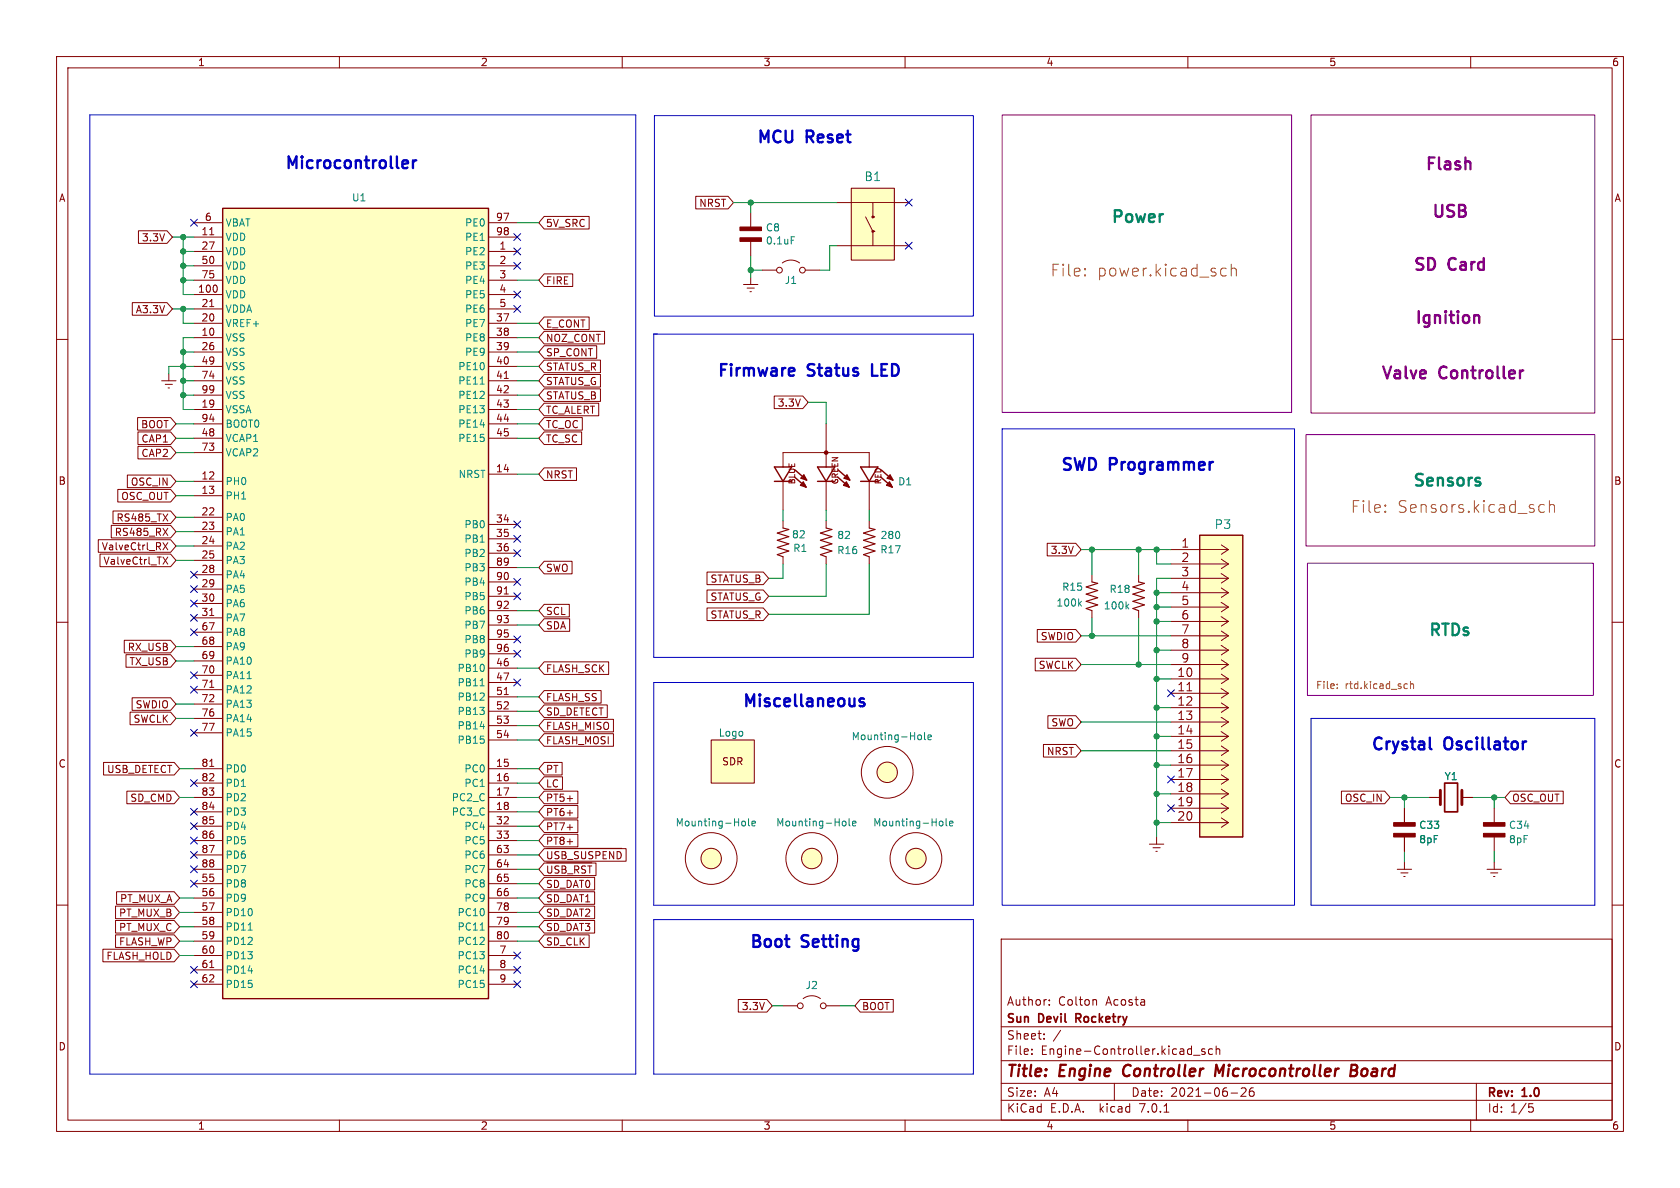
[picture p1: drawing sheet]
<svg xmlns="http://www.w3.org/2000/svg" width="297mm" height="210mm" viewBox="0 0 297 210" stroke-linecap="round" stroke-linejoin="round" font-family="sans-serif">
<defs><g id="words">
<g font-size="2.9" fill="#0000c2">
<text x="50.5" y="30">Microcontroller</text>
<text x="134" y="25.4">MCU</text>
<text x="142.7" y="25.4">Reset</text>
<text x="127" y="66.7">Firmware</text>
<text x="143" y="66.7">Status</text>
<text x="154.9" y="66.7">LED</text>
<text x="187.7" y="83.3">SWD Programmer</text>
<text x="131.4" y="125.1">Miscellaneous</text>
<text x="242.6" y="132.7">Crystal</text>
<text x="255.6" y="132.7">Oscillator</text>
<text x="132.7" y="167.6">Boot</text>
<text x="142" y="167.6">Setting</text>
</g>
<g font-size="2.9" fill="#840084">
<text x="251.8" y="30.5">Flash</text>
<text x="253" y="38.9">USB</text>
<text x="249.7" y="48.3">SD</text>
<text x="256" y="48.3">Card</text>
<text x="250" y="57.7">Ignition</text>
<text x="244" y="67.5">Valve</text>
<text x="254.4" y="67.5">Controller</text>
</g>
<g font-size="2.9" fill="#008484">
<text x="196.6" y="39.5">Power</text>
<text x="249.9" y="86.1">Sensors</text>
</g>
<g font-size="2.9" fill="#848400">
<text x="185.7" y="49.1">File:</text>
<text x="193.9" y="49.1">power.kicad_sch</text>
<text x="238.8" y="90.9">File:</text>
<text x="246.9" y="90.9">Sensors.kicad_sch</text>
</g>
<text font-size="2.8" fill="#008484" x="252.7" y="112.5">RTDs</text>
<g font-size="2.8" fill="#840000">
<text x="178" y="190.8">Title:</text>
<text x="187.4" y="190.8">Engine</text>
<text x="199.3" y="190.8">Controller</text>
<text x="216.1" y="190.8">Microcontroller</text>
<text x="240.6" y="190.8">Board</text>
</g>
<g font-size="2.1" fill="#008484">
<text x="152.8" y="32.2">B1</text>
<text x="214.7" y="93.7">P3</text>
</g>
<g font-size="2.1" fill="#840000">
<text x="208.8" y="96.9">1</text>
<text x="208.8" y="99.4">2</text>
<text x="208.8" y="102">3</text>
<text x="208.8" y="104.5">4</text>
<text x="208.8" y="107.1">5</text>
<text x="208.8" y="109.6">6</text>
<text x="208.8" y="112.1">7</text>
<text x="208.1" y="119.8">10</text>
<text x="208.8" y="114.7">8</text>
<text x="208.8" y="117.2">9</text>
<text x="208.1" y="122.3">11</text>
<text x="208.1" y="124.8">12</text>
<text x="208.1" y="127.4">13</text>
<text x="208.1" y="129.9">14</text>
<text x="208.1" y="132.5">15</text>
<text x="208.1" y="135">16</text>
<text x="208.1" y="137.5">17</text>
<text x="208.1" y="140.1">18</text>
<text x="208.1" y="142.6">19</text>
<text x="208.1" y="145.2">20</text>
<text x="178" y="177.9">Author:</text>
<text x="187.1" y="177.9">Colton</text>
<text x="195.5" y="177.9">Acosta</text>
<text x="178" y="183.9">Sheet:</text>
<text x="178" y="181.1">Sun</text>
<text x="183.7" y="181.1">Devil</text>
<text x="186.2" y="183.9">/</text>
<text x="190.8" y="181.1">Rocketry</text>
<text x="178" y="186.6">File:</text>
<text x="184" y="186.6">Engine-Controller.kicad_sch</text>
<text x="178" y="196.8">KiCad</text>
<text x="178" y="194">Size:</text>
<text x="184.6" y="194">A4</text>
<text x="185.7" y="196.8">E.D.A.</text>
<text x="194.4" y="196.8">kicad</text>
<text x="200" y="194">Date:</text>
<text x="201.5" y="196.8">7.0.1</text>
<text x="206.9" y="194">2021-06-26</text>
<text x="263" y="194.2">Rev:</text>
<text x="263" y="196.8">Id:</text>
<text x="267" y="196.8">1/5</text>
<text x="269.2" y="194.2">1.0</text>
</g>
<g font-size="1.8" fill="#840000">
<text x="35" y="11.8">1</text>
<text x="85" y="11.8">2</text>
<text x="135" y="11.8">3</text>
<text x="185" y="11.8">4</text>
<text x="235" y="11.8">5</text>
<text x="285" y="11.8">6</text>
<text x="10.4" y="35.8">A</text>
<text x="285.4" y="35.8">A</text>
<text x="35.6" y="41.7">11</text>
<text x="36.2" y="39.1">6</text>
<text x="87.6" y="39.1">97</text>
<text x="87.6" y="41.7">98</text>
<text x="96.5" y="40.3">5V_SRC</text>
<text x="123.5" y="36.7">NRST</text>
<text x="25" y="42.8">3.3V</text>
<text x="35.6" y="44.2">27</text>
<text x="35.6" y="46.7">50</text>
<text x="88.2" y="44.2">1</text>
<text x="88.2" y="46.7">2</text>
<text x="35" y="51.8">100</text>
<text x="35.6" y="49.3">75</text>
<text x="88.2" y="49.3">3</text>
<text x="88.2" y="51.8">4</text>
<text x="96.5" y="50.4">FIRE</text>
<text x="23.9" y="55.5">A3.3V</text>
<text x="35.6" y="59.4">10</text>
<text x="35.6" y="56.9">20</text>
<text x="35.6" y="54.4">21</text>
<text x="87.6" y="56.9">37</text>
<text x="87.6" y="59.4">38</text>
<text x="88.2" y="54.4">5</text>
<text x="96.5" y="58.1">E_CONT</text>
<text x="35.6" y="62">26</text>
<text x="35.6" y="64.5">49</text>
<text x="87.6" y="62">39</text>
<text x="87.6" y="64.5">40</text>
<text x="96.5" y="60.6">NOZ_CONT</text>
<text x="96.5" y="63.1">SP_CONT</text>
<text x="96.5" y="65.7">STATUS_R</text>
<text x="35.6" y="67.1">74</text>
<text x="35.6" y="69.6">99</text>
<text x="87.6" y="67.1">41</text>
<text x="87.6" y="69.6">42</text>
<text x="96.5" y="70.8">STATUS_B</text>
<text x="96.5" y="68.2">STATUS_G</text>
<text x="24.8" y="75.8">BOOT</text>
<text x="35.6" y="72.1">19</text>
<text x="35.6" y="77.2">48</text>
<text x="35.6" y="74.7">94</text>
<text x="87.6" y="72.1">43</text>
<text x="87.6" y="74.7">44</text>
<text x="87.6" y="77.2">45</text>
<text x="96.5" y="75.8">TC_OC</text>
<text x="96.5" y="73.3">TC_ALERT</text>
<text x="137.4" y="72">3.3V</text>
<text x="24.9" y="78.4">CAP1</text>
<text x="24.9" y="80.9">CAP2</text>
<text x="35.6" y="79.8">73</text>
<text x="87.6" y="83.6">14</text>
<text x="96.5" y="78.4">TC_SC</text>
<text x="10.3" y="85.8">B</text>
<text x="21.3" y="88.5">OSC_OUT</text>
<text x="23" y="86">OSC_IN</text>
<text x="35.6" y="84.8">12</text>
<text x="35.6" y="87.4">13</text>
<text x="96.5" y="84.7">NRST</text>
<text x="285.3" y="85.8">B</text>
<text x="20.2" y="94.9">RS485_RX</text>
<text x="20.5" y="92.4">RS485_TX</text>
<text x="35.6" y="91.2">22</text>
<text x="35.6" y="93.7">23</text>
<text x="87.6" y="92.5">34</text>
<text x="87.6" y="95">35</text>
<text x="17.9" y="97.4">ValveCtrl_RX</text>
<text x="18.2" y="100">ValveCtrl_TX</text>
<text x="35.6" y="96.3">24</text>
<text x="35.6" y="98.8">25</text>
<text x="35.6" y="101.3">28</text>
<text x="87.6" y="97.5">36</text>
<text x="87.6" y="100.1">89</text>
<text x="96.5" y="101.2">SWO</text>
<text x="185.6" y="98.1">3.3V</text>
<text x="35.6" y="103.9">29</text>
<text x="35.6" y="106.4">30</text>
<text x="87.6" y="102.6">90</text>
<text x="87.6" y="105.2">91</text>
<text x="87.6" y="107.7">92</text>
<text x="125.5" y="106.3">STATUS_G</text>
<text x="125.5" y="103.2">STATUS_B</text>
<text x="35.6" y="109">31</text>
<text x="35.6" y="111.5">67</text>
<text x="87.6" y="110.2">93</text>
<text x="87.6" y="112.8">95</text>
<text x="96.5" y="108.9">SCL</text>
<text x="96.5" y="111.4">SDA</text>
<text x="125.5" y="109.5">STATUS_R</text>
<text x="183.9" y="113.3">SWDIO</text>
<text x="22.5" y="115.2">RX_USB</text>
<text x="22.8" y="117.8">TX_USB</text>
<text x="35.6" y="114">68</text>
<text x="35.6" y="116.6">69</text>
<text x="35.6" y="119.1">70</text>
<text x="87.6" y="117.9">46</text>
<text x="87.6" y="115.3">96</text>
<text x="96.5" y="119">FLASH_SCK</text>
<text x="183.5" y="118.4">SWCLK</text>
<text x="23.9" y="125.4">SWDIO</text>
<text x="35.6" y="121.7">71</text>
<text x="35.6" y="124.2">72</text>
<text x="87.6" y="120.4">47</text>
<text x="87.6" y="122.9">51</text>
<text x="87.6" y="125.5">52</text>
<text x="96.5" y="124.1">FLASH_SS</text>
<text x="23.5" y="127.9">SWCLK</text>
<text x="35.6" y="126.7">76</text>
<text x="35.6" y="129.3">77</text>
<text x="87.6" y="128">53</text>
<text x="87.6" y="130.6">54</text>
<text x="96.5" y="131.7">FLASH_MOSI</text>
<text x="96.5" y="129.2">FLASH_MISO</text>
<text x="96.5" y="126.6">SD_DETECT</text>
<text x="185.7" y="128.6">SWO</text>
<text x="10.3" y="135.8">C</text>
<text x="18.8" y="136.8">USB_DETECT</text>
<text x="35.6" y="135.6">81</text>
<text x="87.6" y="135.6">15</text>
<text x="96.5" y="136.8">PT</text>
<text x="127.6" y="135.5">SDR</text>
<text x="185" y="133.6">NRST</text>
<text x="285.3" y="135.8">C</text>
<text x="22.9" y="141.9">SD_CMD</text>
<text x="35.6" y="138.2">82</text>
<text x="35.6" y="140.7">83</text>
<text x="35.6" y="143.3">84</text>
<text x="87.6" y="138.2">16</text>
<text x="87.6" y="140.7">17</text>
<text x="87.6" y="143.3">18</text>
<text x="96.5" y="141.9">PT5+</text>
<text x="96.5" y="139.3">LC</text>
<text x="237.6" y="141.9">OSC_IN</text>
<text x="267.3" y="141.9">OSC_OUT</text>
<text x="35.6" y="145.8">85</text>
<text x="35.6" y="148.3">86</text>
<text x="87.6" y="145.8">32</text>
<text x="87.6" y="148.3">33</text>
<text x="96.5" y="149.5">PT8+</text>
<text x="96.5" y="147">PT7+</text>
<text x="96.5" y="144.4">PT6+</text>
<text x="35.6" y="156">55</text>
<text x="35.6" y="150.9">87</text>
<text x="35.6" y="153.4">88</text>
<text x="87.6" y="150.9">63</text>
<text x="87.6" y="153.4">64</text>
<text x="87.6" y="156">65</text>
<text x="96.5" y="152.7">~{USB_SUSPEND}</text>
<text x="96.5" y="155.2">~{USB_RST}</text>
<text x="21.1" y="159.7">PT_MUX_A</text>
<text x="35.6" y="158.5">56</text>
<text x="35.6" y="161">57</text>
<text x="87.6" y="158.5">66</text>
<text x="87.6" y="161">78</text>
<text x="96.5" y="157.1">SD_DAT0</text>
<text x="96.5" y="159.7">SD_DAT1</text>
<text x="20.9" y="167.3">FLASH_WP</text>
<text x="20.9" y="164.7">PT_MUX_C</text>
<text x="20.9" y="162.2">PT_MUX_B</text>
<text x="35.6" y="163.6">58</text>
<text x="35.6" y="166.1">59</text>
<text x="87.6" y="163.6">79</text>
<text x="87.6" y="166.1">80</text>
<text x="96.5" y="164.7">SD_DAT3</text>
<text x="96.5" y="167.3">SD_CLK</text>
<text x="96.5" y="162.2">SD_DAT2</text>
<text x="18.7" y="169.8">FLASH_HOLD</text>
<text x="35.6" y="168.7">60</text>
<text x="35.6" y="171.2">61</text>
<text x="35.6" y="173.7">62</text>
<text x="88.2" y="168.7">7</text>
<text x="88.2" y="171.2">8</text>
<text x="88.2" y="173.7">9</text>
<text x="131" y="178.7">3.3V</text>
<text x="152.4" y="178.7">BOOT</text>
<text x="10.3" y="185.8">D</text>
<text x="285.3" y="185.8">D</text>
<text x="35" y="199.8">1</text>
<text x="85" y="199.8">2</text>
<text x="135" y="199.8">3</text>
<text x="185" y="199.8">4</text>
<text x="235" y="199.8">5</text>
<text x="285" y="199.8">6</text>
</g>
<g font-size="1.8" fill="#008484">
<text x="62.2" y="35.8">U1</text>
<text x="39.9" y="40.2">VBAT</text>
<text x="82.1" y="40.2">PE0</text>
<text x="135.3" y="41.1">C8</text>
<text x="39.9" y="42.7">VDD</text>
<text x="39.9" y="45.3">VDD</text>
<text x="39.9" y="47.8">VDD</text>
<text x="82.1" y="45.3">PE2</text>
<text x="82.1" y="47.8">PE3</text>
<text x="82.1" y="42.7">PE1</text>
<text x="135.3" y="43.4">0.1uF</text>
<text x="39.9" y="52.9">VDD</text>
<text x="39.9" y="50.4">VDD</text>
<text x="82.1" y="50.4">PE4</text>
<text x="82.1" y="52.9">PE5</text>
<text x="138.7" y="50.4">J1</text>
<text x="39.9" y="58">VREF+</text>
<text x="39.9" y="55.4">VDDA</text>
<text x="82.1" y="58">PE7</text>
<text x="82.1" y="55.4">PE6</text>
<text x="39.9" y="60.5">VSS</text>
<text x="39.9" y="63.1">VSS</text>
<text x="39.9" y="65.6">VSS</text>
<text x="80.9" y="65.6">PE10</text>
<text x="82.1" y="60.5">PE8</text>
<text x="82.1" y="63.1">PE9</text>
<text x="39.9" y="68.1">VSS</text>
<text x="39.9" y="70.7">VSS</text>
<text x="80.9" y="68.1">PE11</text>
<text x="80.9" y="70.7">PE12</text>
<text x="39.9" y="73.2">VSSA</text>
<text x="39.9" y="75.8">BOOT0</text>
<text x="80.9" y="73.2">PE13</text>
<text x="80.9" y="75.8">PE14</text>
<text x="39.9" y="78.3">VCAP1</text>
<text x="39.9" y="80.8">VCAP2</text>
<text x="80.9" y="78.3">PE15</text>
<text x="39.9" y="85.9">PH0</text>
<text x="39.9" y="88.5">PH1</text>
<text x="80.9" y="84.6">NRST</text>
<text x="158.7" y="86">D1</text>
<text x="39.9" y="92.3">PA0</text>
<text x="39.9" y="94.8">PA1</text>
<text x="82" y="93.5">PB0</text>
<text x="140" y="95.3">82</text>
<text x="148" y="95.4">82</text>
<text x="155.6" y="95.4">280</text>
<text x="39.9" y="97.3">PA2</text>
<text x="39.9" y="99.9">PA3</text>
<text x="82" y="96.1">PB1</text>
<text x="82" y="98.6">PB2</text>
<text x="82" y="101.2">PB3</text>
<text x="140.2" y="97.7">R1</text>
<text x="148" y="98.1">R16</text>
<text x="155.6" y="98">R17</text>
<text x="39.9" y="102.4">PA4</text>
<text x="39.9" y="105">PA5</text>
<text x="39.9" y="107.5">PA6</text>
<text x="82" y="103.7">PB4</text>
<text x="82" y="106.2">PB5</text>
<text x="186.7" y="107.4">100k</text>
<text x="187.7" y="104.6">R15</text>
<text x="195.1" y="107.9">100k</text>
<text x="196.1" y="105">R18</text>
<text x="39.9" y="110">PA7</text>
<text x="39.9" y="112.6">PA8</text>
<text x="82" y="108.8">PB6</text>
<text x="82" y="111.3">PB7</text>
<text x="82" y="113.9">PB8</text>
<text x="39.9" y="115.1">PA9</text>
<text x="39.9" y="117.7">PA10</text>
<text x="80.8" y="118.9">PB10</text>
<text x="82" y="116.4">PB9</text>
<text x="39.9" y="120.2">PA11</text>
<text x="39.9" y="122.7">PA12</text>
<text x="39.9" y="125.3">PA13</text>
<text x="80.8" y="121.5">PB11</text>
<text x="80.8" y="124">PB12</text>
<text x="39.9" y="127.8">PA14</text>
<text x="39.9" y="130.4">PA15</text>
<text x="80.8" y="126.6">PB13</text>
<text x="80.8" y="129.1">PB14</text>
<text x="80.8" y="131.6">PB15</text>
<text x="127" y="130.4">Logo</text>
<text x="150.5" y="131">Mounting-Hole</text>
<text x="39.9" y="136.7">PD0</text>
<text x="82" y="136.7">PC0</text>
<text x="39.9" y="139.3">PD1</text>
<text x="39.9" y="141.8">PD2</text>
<text x="79.7" y="141.8">PC2_C</text>
<text x="82" y="139.3">PC1</text>
<text x="255.3" y="138.1">Y1</text>
<text x="39.9" y="144.3">PD3</text>
<text x="39.9" y="146.9">PD4</text>
<text x="39.9" y="149.4">PD5</text>
<text x="79.7" y="144.3">PC3_C</text>
<text x="82" y="146.9">PC4</text>
<text x="82" y="149.4">PC5</text>
<text x="119.4" y="146.2">Mounting-Hole</text>
<text x="137.2" y="146.2">Mounting-Hole</text>
<text x="154.3" y="146.2">Mounting-Hole</text>
<text x="250.8" y="146.7">C33</text>
<text x="250.8" y="149.2">8pF</text>
<text x="266.7" y="146.7">C34</text>
<text x="266.7" y="149.2">8pF</text>
<text x="39.9" y="152">PD6</text>
<text x="39.9" y="154.5">PD7</text>
<text x="82" y="152">PC6</text>
<text x="82" y="154.5">PC7</text>
<text x="39.9" y="157">PD8</text>
<text x="39.9" y="159.6">PD9</text>
<text x="82" y="157">PC8</text>
<text x="82" y="159.6">PC9</text>
<text x="39.9" y="162.1">PD10</text>
<text x="39.9" y="164.7">PD11</text>
<text x="39.9" y="167.2">PD12</text>
<text x="80.8" y="162.1">PC10</text>
<text x="80.8" y="164.7">PC11</text>
<text x="80.8" y="167.2">PC12</text>
<text x="39.9" y="169.7">PD13</text>
<text x="39.9" y="172.3">PD14</text>
<text x="80.8" y="169.7">PC13</text>
<text x="80.8" y="172.3">PC14</text>
<text x="39.9" y="174.8">PD15</text>
<text x="80.8" y="174.8">PC15</text>
<text x="142.4" y="175">J2</text>
</g>
<g font-size="1.8" fill="#848400">
<text x="232.7" y="122">File:</text>
<text x="237.8" y="122">rtd.kicad_sch</text>
</g>
<g font-size="1.4" fill="#840000">
<text x="140.6" y="85.6" transform="rotate(-90 140.6 85.6)">BLUE</text>
<text x="148.2" y="85.6" transform="rotate(-90 148.2 85.6)">GREEN</text>
<text x="155.9" y="85.6" transform="rotate(-90 155.9 85.6)">RED</text>
</g>
</g></defs>
<g fill="none" stroke="#840000" stroke-width=".18">
<path d="M10 10h277v190h-277zM12 12h273v186h-273zM60 10v2M110 10v2M160 10v2M210 10v2M260 10v2M34.3 39.4h5.1M86.4 39.4h5M96.2 38.3h8v2.2h-8l-1-1.1zM123 34.7h5.7l1 1.1-1 1.1h-5.7zM132.7 37.6v2.5"/>
<path d="M148 35.8h12.7M150.5 33.3h7.6v12.7h-7.6zM153 38.4l1.3 2.5v2.5M154.3 35.8v2.6M10 60h2M23.4 53.5h6.1l1 1.1-1 1.1h-6.1zM24.5 40.8h5l1 1.1-1 1.1h-5zM34.3 44.5h5.1M34.3 59.7h5.1M34.3 52.1h5.1M34.3 41.9h5.1M34.3 47h5.1"/>
<path d="M34.3 57.2h5.1M34.3 54.6h5.1M34.3 49.5h5.1M37.1 41.5h.7M37.1 54.2h.7M86.4 44.5h5M86.4 59.7h5M86.4 52.1h5M86.4 41.9h5M86.4 47h5M86.4 57.2h5M86.4 54.6h5"/>
<path d="M86.4 49.5h5M96.2 58.6h10.7v2.2h-10.7l-1-1.1zM96.2 56h8v2.3h-8l-1-1.1zM96.2 48.4h5.1v2.2h-5.1l-1-1.1zM131.4 50.3h2.6M132.1 50.9h1.2M132.6 51.6h.2M132.7 42.7v2.5M132.7 49v1.3M134.7 47.8h2.6M138.3 46.5a2.54 2.54 0 0 1 3.1 0M142.4 47.8h2.5"/>
<path d="M148 43.4h12.7M285 60h2M24.3 73.8h5.9l.9 1.1-.9 1.1h-5.9zM24.4 76.4h5.8l.9 1.1-.9 1.1h-5.8zM24.4 78.9h5.8l.9 1.1-.9 1.1h-5.8zM28.6 67.3h2.5M29.2 67.9h1.3M29.7 68.6h.3M29.8 66v1.3M34.3 67.3h5.1M34.3 72.4h5.1M34.3 62.2h5.1"/>
<path d="M34.3 64.8h5.1M34.3 69.9h5.1M34.3 74.9h5.1M34.3 77.5h5.1M86.4 67.3h5M86.4 72.4h5M86.4 62.2h5M86.4 64.8h5M86.4 69.9h5M86.4 74.9h5M86.4 77.5h5M89.1 66.9h.8"/>
<path d="M96.2 68.7h10v2.3h-10l-1-1.1zM96.2 73.8h6.7v2.2h-6.7l-1-1.1zM96.2 76.4h6.6v2.2h-6.6l-1-1.1zM96.2 66.2h10v2.2h-10l-1-1.1zM96.2 61.1h9.3v2.2h-9.3l-1-1.1zM96.2 71.3h9.6v2.2h-9.6l-1-1.1zM96.2 63.7h10v2.2h-10l-1-1.1zM136.9 70h5l1 1.1-1 1.1h-5zM146 74.9v7.7M17.4 95.4h12.8l.9 1.1-.9 1.1h-12.8zM17.7 97.9h12.5l.9 1.2-.9 1.1h-12.5zM19.7 92.9h10.5l.9 1.1-.9 1.1h-10.5z"/>
<path d="M20 90.3h10.2l.9 1.1-.9 1.2h-10.2zM20.8 86.5h9.4l.9 1.1-.9 1.1h-9.4zM22.5 84h7.7l.9 1.1-.9 1.1h-7.7zM28.8 93.4l.9 1.3M28.8 98.5l.9 1.2M28.8 95.9l.9 1.3M29.7 93.4l-.9 1.3M29.7 98.5l-.9 1.2M29.7 95.9l-.9 1.3M34.3 80h5.1M34.3 85.1h5.1M34.3 87.6h5.1"/>
<path d="M34.3 91.4h5.1M34.3 94h5.1M34.3 96.5h5.1M34.3 99.1h5.1M86.4 83.8h5M86.4 92.7h5M86.4 95.3h5M86.4 97.8h5M96.2 99.2h4.9v2.2h-4.9l-1-1.1zM96.2 82.7h5.7v2.2h-5.7l-1-1.1zM138.4 82.6v-2.6h15.3v2.6M138.4 85.1v5.1"/>
<path d="M138.4 92.1v1.2M138.4 98.4v1.3M146 85.1v5.1M146 92.1v1.2M146 98.4v1.3M153.7 85.1v5.1M153.7 92.1v1.2M153.7 98.4v1.3M185.1 96h5.1l.9 1.2-.9 1.1h-5.1zM207 99.7h10.2M207 97.2h10.2M212.1 94.6h7.6v53.4h-7.6z"/>
<path d="M215.9 98.9l1.3 .8M215.9 96.3l1.3 .9M217.2 99.7l-1.3 .8M217.2 97.2l-1.3 .8M10 110h2M22 113.2h8.2l.9 1.1-.9 1.1h-8.2zM22.3 115.7h7.9l.9 1.1-.9 1.2h-7.9zM34.3 101.6h5.1M34.3 104.1h5.1M34.3 106.7h5.1M34.3 109.2h5.1M34.3 111.8h5.1"/>
<path d="M34.3 114.3h5.1M34.3 116.8h5.1M34.3 119.4h5.1M37.1 108.8h.7M86.4 118.1h5M86.4 100.3h5M86.4 102.9h5M86.4 105.4h5M86.4 108h5M86.4 110.5h5M86.4 113h5M86.4 115.6h5"/>
<path d="M89.1 105h.8M96.2 117h11.4v2.2h-11.4l-1-1.1zM96.2 106.8h4.4v2.3h-4.4l-1-1.1zM96.2 109.4h4.5v2.2h-4.5l-1-1.1zM125 107.5h9.9l1 1.1-1 1.1h-9.9zM125 104.3h9.9l1 1.1-1 1.1h-9.9zM125 101.1h9.9l1 1.1-1 1.1h-9.9zM183 116.4h7.2l.9 1.1-.9 1.1h-7.2zM183.4 111.3h6.8l.9 1.1-.9 1.1h-6.8zM193 101.6v1.3M193 108v1.2M201.3 101.6v1.3"/>
<path d="M201.3 108v1.2M207 117.5h10.2M207 114.9h10.2M207 112.4h10.2M207 109.9h10.2M207 107.3h10.2M207 104.8h10.2M207 102.2h10.2M215.9 119.2l1.3 .8M215.9 116.6l1.3 .9M215.9 114.1l1.3 .8M215.9 111.6l1.3 .8"/>
<path d="M215.9 109l1.3 .9M215.9 106.5l1.3 .8M215.9 103.9l1.3 .9M215.9 101.4l1.3 .8M217.2 117.5l-1.3 .8M217.2 114.9l-1.3 .9M217.2 112.4l-1.3 .8M217.2 109.9l-1.3 .8M217.2 107.3l-1.3 .9M217.2 104.8l-1.3 .8M217.2 102.2l-1.3 .9M285 110h2"/>
<path d="M18.3 134.8h12.5l.9 1.1-.9 1.1h-12.5zM22.4 139.9h8.4l.9 1.1-.9 1.1h-8.4zM23 125.9h7.2l.9 1.1-.9 1.1h-7.2zM23.4 123.3h6.8l.9 1.2-.9 1.1h-6.8zM34.3 135.9h5.1M34.3 138.4h5.1M34.3 121.9h5.1M34.3 124.5h5.1M34.3 127h5.1M34.3 129.5h5.1M37.1 121.5h.7M37.1 135.5h.7"/>
<path d="M86.4 135.9h5M86.4 138.4h5M86.4 120.7h5M86.4 123.2h5M86.4 125.7h5M86.4 128.3h5M86.4 130.8h5M89.1 122.8h.8M96.2 129.7h12.2v2.2h-12.2l-1-1.1zM96.2 127.2h12.2v2.2h-12.2l-1-1.1zM96.2 139.9h6v2.2h-6l-1-1.1zM96.2 137.3h3.2v2.2h-3.2l-1-1.1z"/>
<path d="M96.2 124.6h11.2v2.2h-11.2l-1-1.1zM96.2 122.1h10.1v2.2h-10.1l-1-1.1zM96.2 134.8h3.2v2.2h-3.2l-1-1.1zM125.7 130.8h7.6v7.6h-7.6zM184.5 131.6h5.7l.9 1.1-.9 1.1h-5.7zM185.3 126.5h4.9l.9 1.1-.9 1.1h-4.9zM207 137.8h10.2M207 135.3h10.2M207 132.7h10.2M207 130.2h10.2M207 127.6h10.2M207 125.1h10.2"/>
<path d="M207 122.6h10.2M207 120h10.2M215.9 139.5l1.3 .8M215.9 137l1.3 .8M215.9 134.4l1.3 .9M215.9 131.9l1.3 .8M215.9 129.3l1.3 .9M215.9 126.8l1.3 .8M215.9 124.3l1.3 .8M215.9 121.7l1.3 .9M217.2 137.8l-1.3 .8M217.2 135.3l-1.3 .8"/>
<path d="M217.2 132.7l-1.3 .9M217.2 130.2l-1.3 .8M217.2 127.6l-1.3 .9M217.2 125.1l-1.3 .8M217.2 122.6l-1.3 .8M217.2 120l-1.3 .9M237.1 139.9h7.7l.9 1.1-.9 1.1h-7.7zM267 139.9h9.4v2.2h-9.4l-.9-1.1zM10 160h2M20.6 157.6h10.2l.9 1.2-.9 1.1h-10.2zM34.3 153.7h5.1M34.3 141h5.1"/>
<path d="M34.3 143.5h5.1M34.3 146.1h5.1M34.3 148.6h5.1M34.3 156.2h5.1M34.3 158.8h5.1M34.3 151.1h5.1M86.4 153.7h5M86.4 141h5M86.4 143.5h5M86.4 146.1h5M86.4 148.6h5M86.4 156.2h5"/>
<path d="M86.4 158.8h5M86.4 151.1h5M96.2 147.5h6v2.2h-6l-1-1.1zM96.2 155.1h8.9v2.2h-8.9l-1-1.1zM96.2 150h14.5v2.2h-14.5l-1-1.1zM96.2 157.6h8.9v2.3h-8.9l-1-1.1zM96.2 144.9h6v2.3h-6l-1-1.1zM96.2 142.4h6v2.2h-6l-1-1.1zM96.2 152.6h9.2v2.2h-9.2l-1-1.1zM96.6 150h13.3M96.6 152.5h8M96.8 150.5v1.1"/>
<path d="M96.8 153.1v1M97.5 150.5v1.1M97.5 153.1v1M98.8 150.6l-.5-.1-.2 .3M99.4 153.1v1.2M100 150.8l-.2-.3h-.4v1.3M101.6 153.1v1.2M102.3 150.6l-.5-.1-.3 .3M102.8 150.5v1.1M103.5 150.5v1.1M104.3 153.1v1.2M104.8 150.6l-.5-.1-.2 .3"/>
<path d="M106.1 150.8l-.3-.3h-.5v1.3M107.2 150.5h-.6v1.3M108.5 150.5v1.3l-.7-1.3v1.3M109.8 150.8l-.2-.2-.5-.1v1.3M203.2 149.2h2.5M203.8 149.9h1.3M204.3 150.5h.3M204.5 148v1.2M207 145.4h10.2M207 142.9h10.2M207 140.3h10.2M215.9 144.6l1.3 .8"/>
<path d="M215.9 142l1.3 .9M217.2 145.4l-1.3 .9M217.2 142.9l-1.3 .8M217.2 140.3l-1.3 .9M247 153.7h2.6M247.6 154.3h1.3M248.2 154.9h.2M248.3 142.9v2.5M248.3 148v2.5M248.3 152.4v1.3M252.7 141h1.9M258.4 141h1.9"/>
<path d="M262.9 153.7h2.5M263.5 154.3h1.3M264 154.9h.3M264.2 142.9v2.5M264.2 148v2.5M264.2 152.4v1.3M285 160h2M18.2 167.8h12.6l.9 1.1-.9 1.1h-12.6zM20.4 165.3h10.4l.9 1.1-.9 1.1h-10.4zM20.4 162.7h10.4l.9 1.1-.9 1.1h-10.4zM20.4 160.2h10.4l.9 1.1-.9 1.1h-10.4zM34.3 161.3h5.1"/>
<path d="M34.3 163.8h5.1M34.3 166.4h5.1M34.3 168.9h5.1M34.3 171.5h5.1M34.3 174h5.1M37.1 171h.7M86.4 161.3h5M86.4 163.8h5M86.4 166.4h5M86.4 168.9h5M86.4 171.5h5M86.4 174h5"/>
<path d="M96.2 162.7h8.9v2.2h-8.9l-1-1.1zM96.2 165.3h8v2.2h-8l-1-1.1zM96.2 160.2h8.9v2.2h-8.9l-1-1.1zM130.5 176.7h5.1l.9 1.1-.9 1.1h-5.1zM138.4 177.8h2.6M142 176.5a2.54 2.54 0 0 1 3 0M146 177.8h2.6M152.1 176.7h5.8v2.2h-5.8l-1-1.1zM177 166h108v32h-108zM185.5 177.6v.1M185.5 176.8v.1M193.6 176.7l.3 .2v.8"/>
<path d="M60 198v2M110 198v2M160 198v2M177 194.5h108M177 191.5h108M177 187.5h108M177 181.5h108M182.4 186.3v.1M182.4 185.5v.1M184.6 183.6v.1M184.6 182.8v.1M197 191.5v3"/>
<path d="M205.8 196.6h.8M210 198v2M211 186.5h1.1M213 185.5l-.4-.1-.2 .2 .1 .2 .5 .2v.3h-.6M214.4 185.5l-.5-.1-.3 .3v.4l.2 .2h.6M215 185.5l.2-.1 .4 .1v.9M215 184.9v1.5M217.6 193.2h1.2M219.4 192.4l.6-.1 .2 .1 .1 .3-.9 1.1h.9M221.6 192.3a.59 .59 0 0 0-.7 .6v.6l.1 .2 .4 .1 .2-.1 .1-.5-.1-.3h-.5l-.2 .3M260 198v2M261 191.5v6.5"/>
<path d="M270.3 195.1h.7M270.4 195.7h.4l.3 .3-.2 .5-.5 .1"/>
<circle cx="137.8" cy="47.8" r=".51"/>
<circle cx="141.9" cy="47.8" r=".51"/>
<circle cx="156.8" cy="136.5" r="4.6"/>
<circle cx="156.8" cy="136.5" r="1.8"/>
<circle cx="125.7" cy="151.8" r="4.6"/>
<circle cx="125.7" cy="151.8" r="1.8"/>
<circle cx="143.5" cy="151.8" r="4.6"/>
<circle cx="143.5" cy="151.8" r="1.8"/>
<circle cx="161.9" cy="151.8" r="4.6"/>
<circle cx="161.9" cy="151.8" r="1.8"/>
<circle cx="141.5" cy="177.8" r=".51"/>
<circle cx="145.5" cy="177.8" r=".51"/>
</g>
<path d="M198.7 188.7l-.2 .7 .1 .4M215.5 189.7l-.5-1.5-.2 2M238.8 189.2h.7M239.5 189.2l.3 .1 .1 .3M239.9 188.4l-.3-.2h-.6l-.3 2h.8l.4-.3M239.9 188.8l-.4 .4" fill="none" stroke="#840000" stroke-width=".4"/>
<g fill="#fff" stroke="#fff" stroke-width=".18">
<path d="M230.9 76.8h51v19.7h-51z"/>
<path d="M231.8 20.3h50.1v52.7h-50.1z"/>
<path d="M231.1 99.6h50.6v23.3h-50.6z"/>
<path d="M177.2 20.3h51.1v52.6h-51.1z"/>
</g>
<path d="M177.2 20.3h51.1v52.6h-51.1zM231.8 20.3h50.1v52.7h-50.1zM230.9 76.8h51v19.7h-51zM231.1 99.6h50.6v23.3h-50.6z" fill="none" stroke="#840084" stroke-width=".18"/>
<g fill="none" stroke="#848400" stroke-width=".18">
<path d="M191.8 48.6l.1 .1-.1 .1M191.8 47.5l.1 .1-.1 .1M216.2 47.4l.6 .1M216.8 48.7l-.6 .1M217.7 47.6a.52 .52 0 0 1 .9 .1v1.1M217.7 46.7v2.1M244.9 90.4l.1 .1-.1 .1M244.9 89.3l.1 .1-.1 .1M272 90.2l.4 .4 .6-.1M273 89.3l-.6-.1-.4 .4M273.9 89.4a.52 .52 0 0 1 .9 .1v1.1M273.9 88.5v2.1"/>
<path d="M236.4 121.6v.1M236.4 120.9v.2M248.7 120.9h.1M248.8 121.7h-.1M249.4 120.5v1.2M249.4 121l.1-.1h.3l.1 .8"/>
</g>
<path d="M261.2 55.7l.3 .3v1.1M269.1 65.5h.2" fill="none" stroke="#840084" stroke-width=".42"/>
<g fill="#ffffc2" stroke="#ffffc2" stroke-width=".18">
<path d="M150.5 33.3h7.6v12.7h-7.6z"/>
<path d="M212.1 94.6h7.6v53.4h-7.6z"/>
<path d="M125.7 130.8h7.6v7.6h-7.6z"/>
<path d="M39.4 36.8h47v139.7h-47z"/>
<circle cx="156.8" cy="136.5" r="1.8"/>
<circle cx="143.5" cy="151.8" r="1.8"/>
<circle cx="125.7" cy="151.8" r="1.8"/>
<circle cx="161.9" cy="151.8" r="1.8"/>
</g>
<g fill="none" stroke="#840000" stroke-width=".25">
<path d="M39.4 36.8h47v139.7h-47zM154.4 38.4h.1M154.4 40.9h.1M136.9 82.6h3.1l-1.6 2.5zM136.9 85.1h3.1M140.5 84.3l2 1.8M140.6 83.1l2 1.8M141.5 85.8l.5-.6 .5 .9M141.5 85.8l1 .3M141.6 84.5l.5-.5 .5 .9M141.6 84.5l1 .4M141.9 85.4l.2 .2"/>
<path d="M142 84.2l.2 .2M142.3 85.7v.1h-.8M142.4 84.4v.2l-.8-.1M144.5 82.6h3.1l-1.6 2.5zM144.5 85.1h3.1M148.1 84.3l2 1.8M148.2 83.1l2 1.8M149.1 85.8l.5-.6 .5 .9M149.1 85.8l1 .3M149.3 84.5l.4-.5 .5 .9M149.3 84.5l.9 .4M149.6 85.4l.1 .2"/>
<path d="M149.7 84.2l.1 .2M149.9 85.7v.1h-.8M150 84.4v.2l-.7-.1M152.1 82.6h3.1l-1.5 2.5zM152.1 85.1h3.1M155.7 84.3l2 1.8M155.8 83.1l2 1.8M156.8 85.8l.5-.6 .4 .9M156.8 85.8l.9 .3M156.9 84.5l.5-.5 .4 .9M156.9 84.5l.9 .4M157.2 85.4l.1 .2"/>
<path d="M157.3 84.2l.1 .2M157.5 85.7v.1h-.7M157.6 84.4v.2l-.7-.1"/>
<circle cx="154.3" cy="38.4" r=".13"/>
<circle cx="154.3" cy="40.9" r=".13"/>
</g>
<g fill="none" stroke="#008484" stroke-width=".18">
<path d="M139.9 41.9h.6M84.9 67.9h.7M84.9 95.8h.7M190.8 106.7l.4 .4M191.2 106.3l-.5 .5M199.2 107.2l.4 .4M199.6 106.8l-.5 .5M84.9 121.2h.7M84.9 128.4h.8M162.5 129.9l.3 .1 .1 .2-.1 .4-.3 .2M163.4 129.5v1.1l.2 .2M164.1 130.3l.6-.1-.1-.2-.4-.1-.1 .2v.6h.5"/>
<path d="M131.4 145.2h.3l.1 .2-.1 .5-.3 .1M132.3 144.7v1.1l.2 .2M132.9 145.6l.6-.1v-.3h-.4l-.2 .1 .1 .6h.5M149.1 145.2h.3l.2 .2-.1 .5-.4 .1M150.1 144.7v1.1l.2 .2M150.7 145.6l.6-.1v-.3h-.4l-.2 .1 .1 .6h.5M166.3 145.2h.3l.1 .2v.5l-.4 .1M167.3 144.7v1.1l.1 .2M167.9 145.6l.6-.1-.1-.3h-.4l-.1 .1v.6h.5M43.9 164.4h.7M84.9 164.4h.7"/>
</g>
<g fill="#840000" stroke="#840000" stroke-width=".18">
<path d="M262.3 147.3h3.8v.7h-3.8z"/>
<path d="M262.3 145.4h3.8v.7h-3.8z"/>
<path d="M130.8 40.1h3.8v.7h-3.8z"/>
<path d="M130.8 42h3.8v.7h-3.8z"/>
<path d="M246.4 147.3h3.8v.7h-3.8z"/>
<path d="M246.4 145.4h3.8v.7h-3.8z"/>
</g>
<path d="M212.1 94.6h7.6" fill="none" stroke="#ffffc2" stroke-width=".18"/>
<path d="M138.4 93.3l1 .3-2 .6 2 .7-2 .6 2 .6-2 .7 2 .6-2 .6 1 .4M146 93.3l1.1 .3-2.1 .6 2.1 .7-2.1 .6 2.1 .6-2.1 .7 2.1 .6-2.1 .6 1 .4M153.7 93.3l1 .3-2 .6 2 .7-2 .6 2 .6-2 .7 2 .6-2 .6 1 .4M193 102.9l1.1 .2-2.1 .7 2.1 .6-2.1 .6 2.1 .7-2.1 .6 2.1 .6-2.1 .7 1 .4M201.3 102.9l1 .2-2 .7 2 .6-2 .6 2 .7-2 .6 2 .6-2 .7 1 .4" fill="none" stroke="#840000" stroke-width=".2"/>
<circle cx="146" cy="80" r=".2" fill="none" stroke="#840000" stroke-width=".41"/>
<path d="M255.4 138.4h2.3v5.1h-2.3z" fill="none" stroke="#840000" stroke-width=".3"/>
<path d="M254.6 139.7v2.5M258.4 139.7v2.5" fill="none" stroke="#840000" stroke-width=".51"/>
<path d="M73 28.3v1.4M73.6 28.3a.53 .53 0 0 0-.6 .4" fill="none" stroke="#0000c2" stroke-width=".41"/>
<path d="M152 124l.7 .2 .1 .2-.1 .3-.6 .1M152 123.6l.2-.1 .5 .1" fill="none" stroke="#0000c2" stroke-width=".42"/>
<path d="M15.9 20.3h96.5v169.6h-96.5zM115.7 20.4h56.4v35.5h-56.4zM115.6 59.1h56.5v57.1h-56.5zM177.2 75.8h51.7v84.2h-51.7zM115.6 120.7h56.5v39.3h-56.5zM231.8 127h50.1v33h-50.1zM115.6 162.6h56.5v27.3h-56.5z" fill="none" stroke="#0000c2" stroke-width=".18"/>
<g fill="none" stroke="#008400" stroke-width=".18">
<path d="M91.4 39.4h3.8M129.7 35.8h18.3M132.7 35.8v1.8M30.5 41.9h3.8M30.5 54.6h3.8M32.4 49.5h1.9M32.4 54.6v2.6h1.9M32.4 41.9v10.2h1.9M32.4 44.5h1.9M32.4 47h1.9M34.3 59.7h-1.9v12.7h1.9M91.4 49.5h3.8"/>
<path d="M91.4 59.7h3.8M91.4 57.2h3.8M132.7 47.8h2M132.7 45.2v3.8M148 43.4h-1.3v4.4h-1.8M31.1 74.9h3.2M31.1 77.5h3.2M32.4 69.9h1.9M32.4 67.3h1.9M32.4 62.2h1.9M34.3 64.8h-4.5v1.2M91.4 69.9h3.8"/>
<path d="M91.4 67.3h3.8M91.4 74.9h3.8M91.4 72.4h3.8M91.4 64.8h3.8M91.4 62.2h3.8M91.4 77.5h3.8M142.9 71.1h3.1v3.8M31.1 80h3.2M31.1 87.6h3.2M31.1 99.1h3.2M31.1 94h3.2M31.1 91.4h3.2"/>
<path d="M31.1 96.5h3.2M31.1 85.1h3.2M91.4 83.8h3.8M138.4 90.2v1.9M138.4 99.7v2.5h-2.5M146 90.2v1.9M146 99.7v5.7h-10.1M153.7 90.2v1.9M153.7 99.7v8.9h-17.8M191.1 97.2h15.9M193 97.2v4.4M201.3 97.2v4.4"/>
<path d="M204.5 97.2v2.5h2.5M31.1 116.8h3.2M31.1 114.3h3.2M91.4 118.1h3.8M91.4 108h3.8M91.4 100.3h3.8M91.4 110.5h3.8M191.1 117.5h15.9M191.1 112.4h15.9M193 109.2v3.2M201.3 109.2v8.3M204.5 114.9h2.5"/>
<path d="M204.5 104.8h2.5M204.5 107.3h2.5M204.5 109.9h2.5M207 102.2h-2.5v45.8M31.1 124.5h3.2M31.1 127h3.2M31.7 135.9h2.6M91.4 123.2h3.8M91.4 135.9h3.8M91.4 138.4h3.8M91.4 128.3h3.8M91.4 125.7h3.8"/>
<path d="M91.4 130.8h3.8M191.1 127.6h15.9M191.1 132.7h15.9M204.5 120h2.5M204.5 125.1h2.5M204.5 130.2h2.5M204.5 135.3h2.5M31.7 141h2.6M31.7 158.8h2.6M91.4 141h3.8M91.4 158.8h3.8M91.4 153.7h3.8"/>
<path d="M91.4 156.2h3.8M91.4 148.6h3.8M91.4 151.1h3.8M91.4 143.5h3.8M91.4 146.1h3.8M204.5 145.4h2.5M204.5 140.3h2.5M245.7 141h7M248.3 141v1.9M248.3 150.5v1.9M260.3 141h5.8M264.2 141v1.9"/>
<path d="M264.2 150.5v1.9M31.7 168.9h2.6M31.7 163.8h2.6M31.7 166.4h2.6M31.7 161.3h2.6M91.4 163.8h3.8M91.4 166.4h3.8M91.4 161.3h3.8M136.5 177.8h1.9M148.6 177.8h2.5"/>
</g>
<g fill="none" stroke="#000084" stroke-width=".18">
<path d="M33.7 38.8l1.2 1.2M34.9 38.8l-1.2 1.2M160 35.2l1.3 1.2M161.3 35.2l-1.3 1.2M90.8 43.8l1.2 1.3M90.8 46.4l1.2 1.2M90.8 51.5l1.2 1.2M90.8 54l1.2 1.2M90.8 41.3l1.2 1.2M92 43.8l-1.2 1.3M92 46.4l-1.2 1.2M92 51.5l-1.2 1.2"/>
<path d="M92 54l-1.2 1.2M92 41.3l-1.2 1.2M160 42.8l1.3 1.2M161.3 42.8l-1.3 1.2M90.8 92.1l1.2 1.2M90.8 97.2l1.2 1.2M90.8 94.6l1.2 1.3M92 92.1l-1.2 1.2M92 97.2l-1.2 1.2M92 94.6l-1.2 1.3M33.7 101l1.2 1.2M33.7 106.1l1.2 1.2"/>
<path d="M33.7 103.5l1.2 1.2M33.7 108.6l1.2 1.2M33.7 118.8l1.2 1.2M33.7 111.2l1.2 1.2M34.9 101l-1.2 1.2M34.9 106.1l-1.2 1.2M34.9 103.5l-1.2 1.2M34.9 108.6l-1.2 1.2M34.9 118.8l-1.2 1.2M34.9 111.2l-1.2 1.2M90.8 115l1.2 1.2M90.8 104.8l1.2 1.2"/>
<path d="M90.8 102.3l1.2 1.2M90.8 112.4l1.2 1.2M92 115l-1.2 1.2M92 104.8l-1.2 1.2M92 102.3l-1.2 1.2M92 112.4l-1.2 1.2M33.7 128.9l1.2 1.2M33.7 137.8l1.2 1.2M33.7 121.3l1.2 1.2M34.9 128.9l-1.2 1.2M34.9 137.8l-1.2 1.2M34.9 121.3l-1.2 1.2"/>
<path d="M90.8 120l1.2 1.3M92 120l-1.2 1.3M206.4 137.2l1.2 1.2M206.4 121.9l1.2 1.3M207.6 137.2l-1.2 1.2M207.6 121.9l-1.2 1.3M33.7 142.9l1.2 1.2M33.7 155.6l1.2 1.2M33.7 153.1l1.2 1.2M33.7 148l1.2 1.2M33.7 150.5l1.2 1.2M33.7 145.4l1.2 1.3"/>
<path d="M34.9 142.9l-1.2 1.2M34.9 155.6l-1.2 1.2M34.9 153.1l-1.2 1.2M34.9 148l-1.2 1.2M34.9 150.5l-1.2 1.2M34.9 145.4l-1.2 1.3M206.4 142.3l1.2 1.2M207.6 142.3l-1.2 1.2M33.7 173.4l1.2 1.2M33.7 170.8l1.2 1.3M34.9 173.4l-1.2 1.2M34.9 170.8l-1.2 1.3"/>
<path d="M90.8 173.4l1.2 1.2M90.8 168.3l1.2 1.2M90.8 170.8l1.2 1.3M92 173.4l-1.2 1.2M92 168.3l-1.2 1.2M92 170.8l-1.2 1.3"/>
</g>
<g fill="#008400" stroke="#008400" stroke-width=".18">
<circle cx="132.7" cy="47.8" r=".46"/>
<circle cx="132.7" cy="35.8" r=".46"/>
<circle cx="32.4" cy="49.5" r=".46"/>
<circle cx="32.4" cy="47" r=".46"/>
<circle cx="32.4" cy="54.6" r=".46"/>
<circle cx="32.4" cy="41.9" r=".46"/>
<circle cx="32.4" cy="44.5" r=".46"/>
<circle cx="32.4" cy="62.2" r=".46"/>
<circle cx="32.4" cy="69.9" r=".46"/>
<circle cx="32.4" cy="67.3" r=".46"/>
<circle cx="32.4" cy="64.8" r=".46"/>
<circle cx="204.5" cy="125.1" r=".46"/>
<circle cx="204.5" cy="130.2" r=".46"/>
<circle cx="204.5" cy="140.3" r=".46"/>
<circle cx="204.5" cy="145.4" r=".46"/>
<circle cx="248.3" cy="141" r=".46"/>
<circle cx="264.2" cy="141" r=".46"/>
<circle cx="204.5" cy="104.8" r=".46"/>
<circle cx="204.5" cy="109.9" r=".46"/>
<circle cx="204.5" cy="107.3" r=".46"/>
<circle cx="204.5" cy="135.3" r=".46"/>
<circle cx="204.5" cy="114.9" r=".46"/>
<circle cx="204.5" cy="120" r=".46"/>
<circle cx="201.3" cy="117.5" r=".46"/>
<circle cx="201.3" cy="97.2" r=".46"/>
<circle cx="193" cy="97.2" r=".46"/>
<circle cx="193" cy="112.4" r=".46"/>
<circle cx="204.5" cy="97.2" r=".46"/>
</g>
<use href="#words"/>
</svg>
